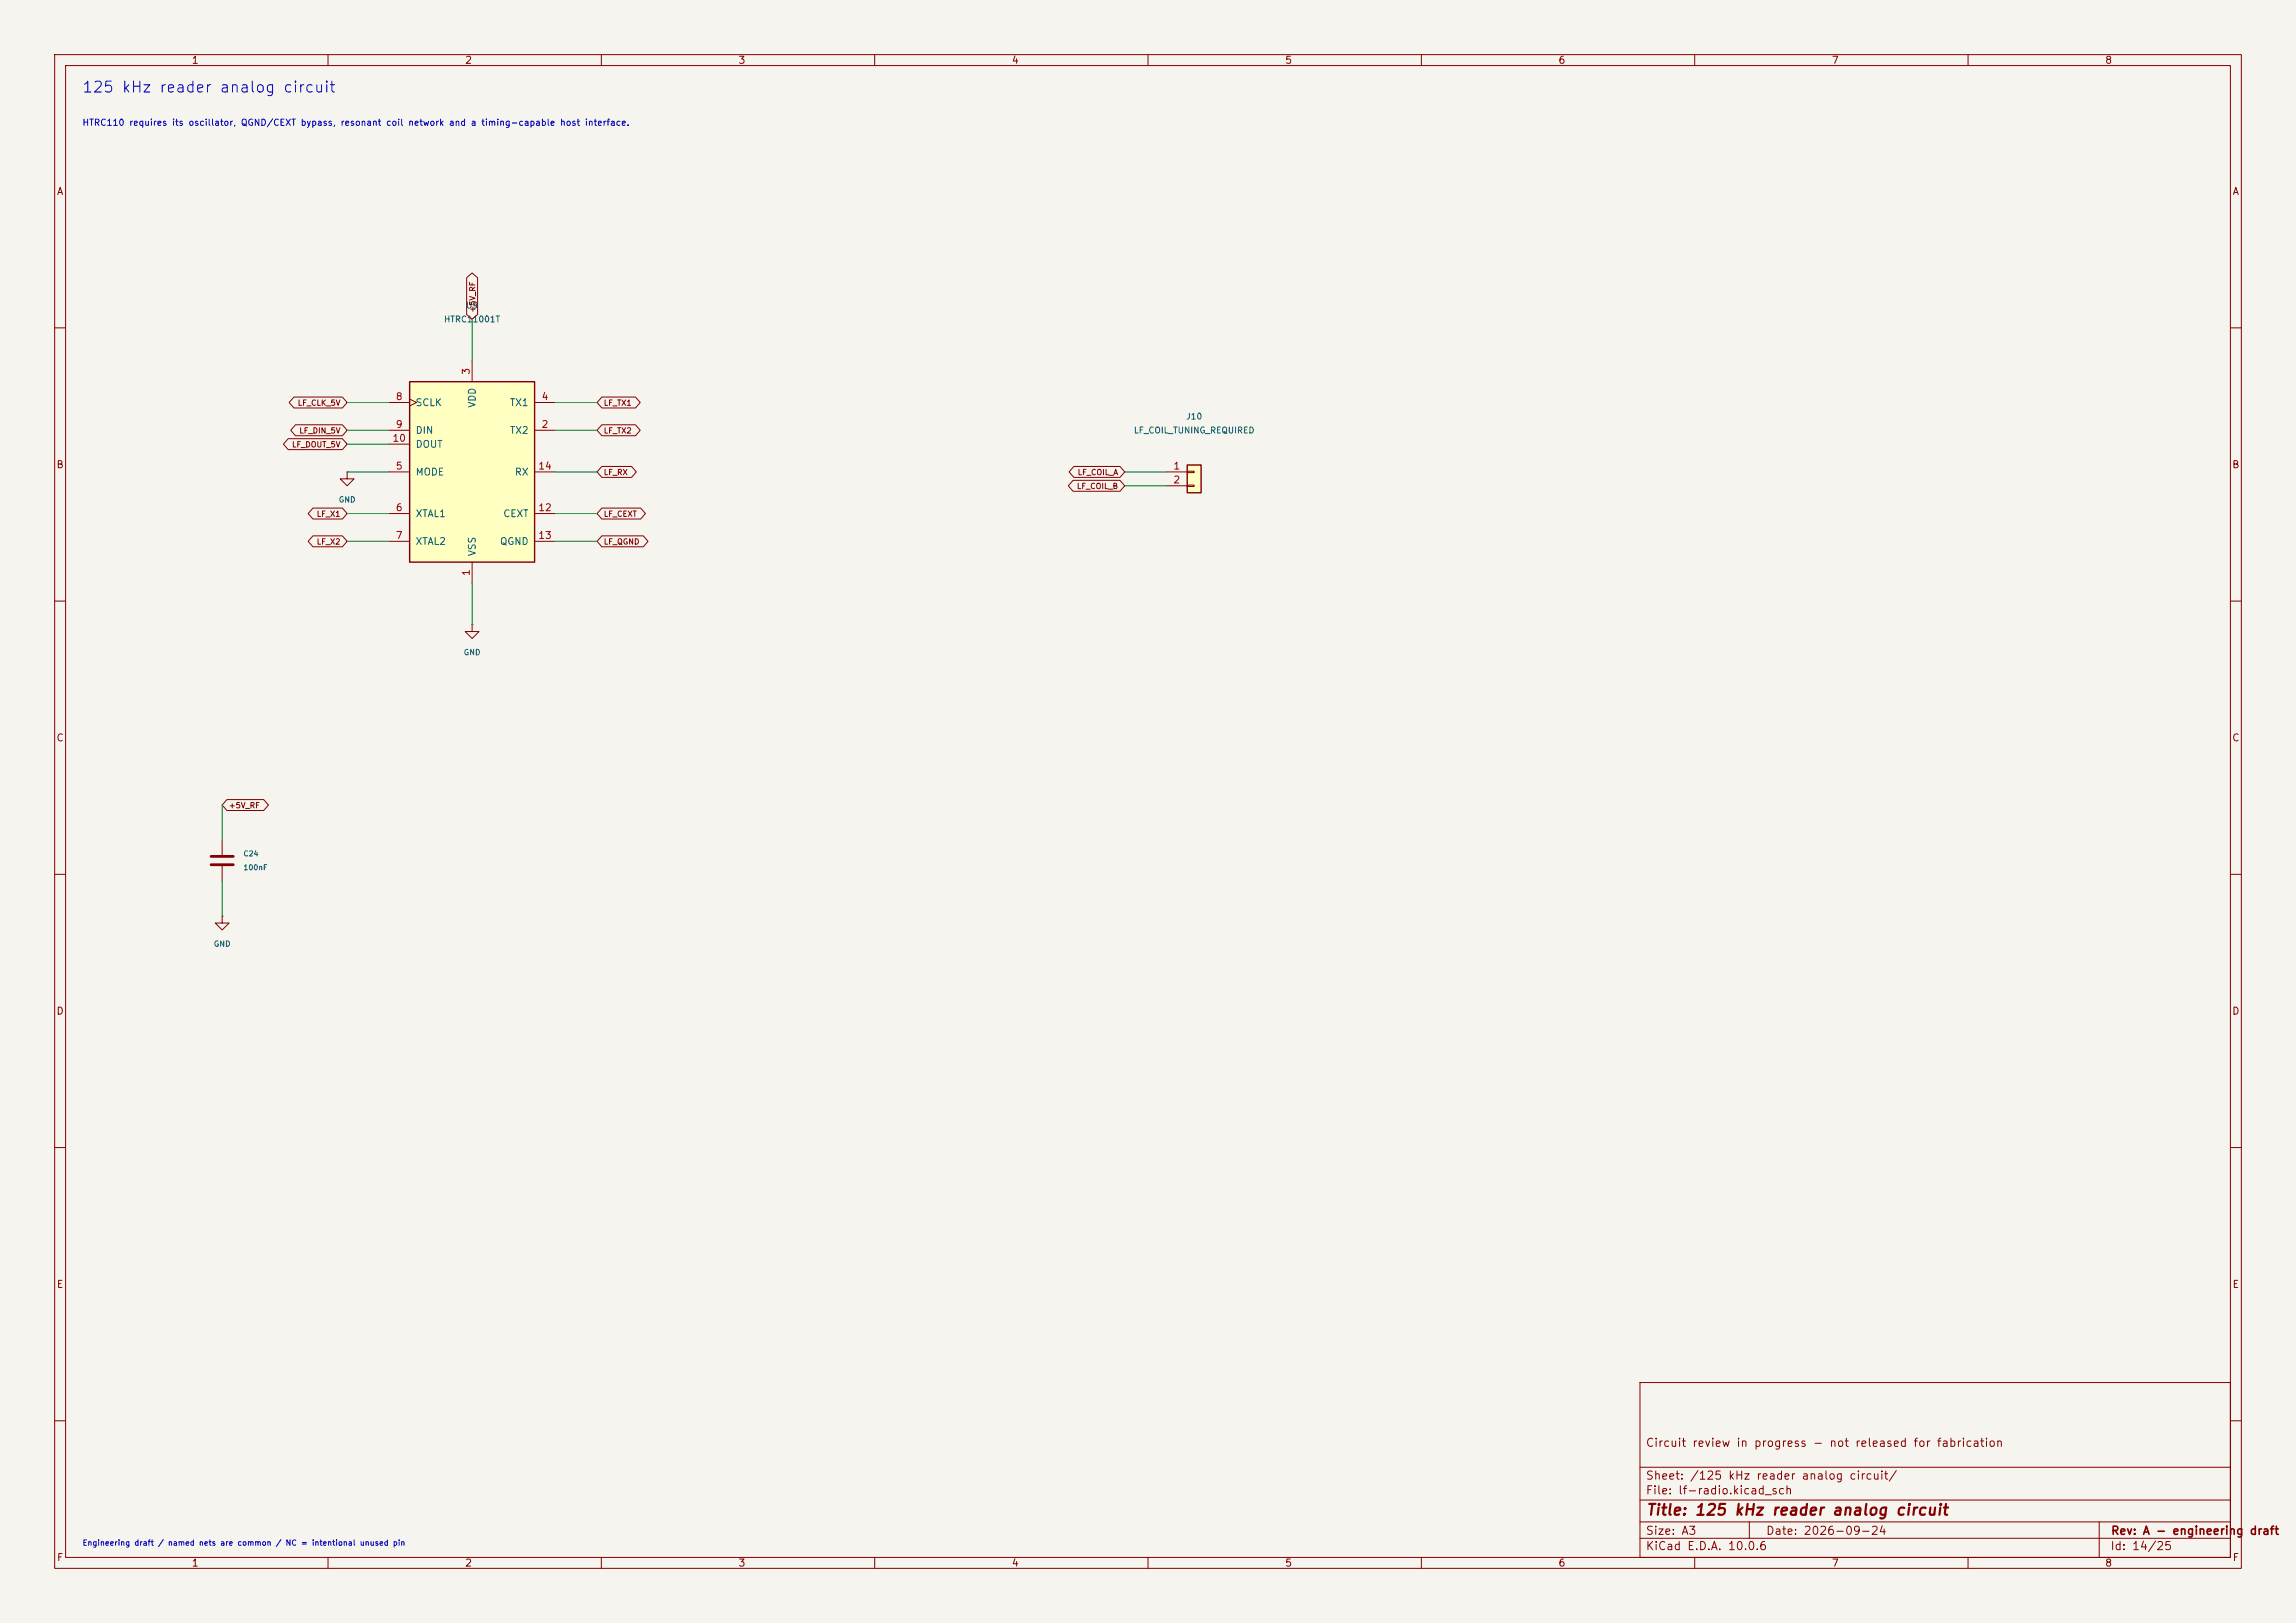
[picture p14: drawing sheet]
<svg xmlns="http://www.w3.org/2000/svg" width="420mm" height="297mm" viewBox="0 0 420 297" stroke-linecap="round" stroke-linejoin="round" font-family="sans-serif">
<defs><g id="words">
<text font-size="2" fill="#0000c2" x="14.9" y="17.4">125 kHz reader analog circuit</text>
<text font-size="2" fill="#840000" x="301" y="277.8">Title: 125 kHz reader analog circuit</text>
<g font-size="1.5" fill="#840000">
<text x="300.9" y="265.1">Circuit review in progress - not released for fabrication</text>
<text x="300.9" y="273.8">File: lf-radio.kicad_sch</text>
<text x="300.9" y="271.1">Sheet: /125 kHz reader analog circuit/</text>
<text x="300.9" y="281.2">Size: A3</text>
<text x="322.9" y="281.2">Date: 2026-09-24</text>
<text x="386" y="281.2">Rev: A - engineering draft</text>
<text x="300.9" y="284">KiCad E.D.A. 10.0.6</text>
<text x="385.9" y="284">Id: 14/25</text>
</g>
<g font-size="1.3" fill="#840000">
<text x="35" y="12">1</text>
<text x="85" y="12">2</text>
<text x="135" y="12">3</text>
<text x="185" y="12">4</text>
<text x="235" y="12">5</text>
<text x="285" y="12">6</text>
<text x="335" y="12">7</text>
<text x="385" y="12">8</text>
<text x="10.3" y="36">A</text>
<text x="408.3" y="36">A</text>
<text x="10.2" y="86">B</text>
<text x="408.2" y="86">B</text>
<text x="10.2" y="136">C</text>
<text x="408.2" y="136">C</text>
<text x="10.2" y="186">D</text>
<text x="408.2" y="186">D</text>
<text x="10.3" y="236">E</text>
<text x="408.3" y="236">E</text>
<text x="10.3" y="286">F</text>
<text x="35" y="287">1</text>
<text x="85" y="287">2</text>
<text x="135" y="287">3</text>
<text x="185" y="287">4</text>
<text x="235" y="287">5</text>
<text x="285" y="287">6</text>
<text x="335" y="287">7</text>
<text x="385" y="287">8</text>
<text x="408.3" y="286">F</text>
</g>
<g font-size="1.3" fill="#a90000">
<text x="86.2" y="68.7" transform="rotate(-90 86.2 68.7)">3</text>
<text x="72.3" y="73.5">8</text>
<text x="99" y="73.5">4</text>
<text x="71.7" y="81.1">10</text>
<text x="72.3" y="78.6">9</text>
<text x="99" y="78.6">2</text>
<text x="72.3" y="86.2">5</text>
<text x="98.4" y="86.2">14</text>
<text x="214.5" y="86.2">1</text>
<text x="214.5" y="88.8">2</text>
<text x="72.3" y="93.8">6</text>
<text x="98.4" y="93.8">12</text>
<text x="72.3" y="98.9">7</text>
<text x="98.4" y="98.9">13</text>
<text x="86.2" y="105.5" transform="rotate(-90 86.2 105.5)">1</text>
</g>
<g font-size="1.3" fill="#006464">
<text x="75.9" y="74.6">SCLK</text>
<text x="87.3" y="74.7" transform="rotate(-90 87.3 74.7)">VDD</text>
<text x="93.2" y="74.6">TX1</text>
<text x="75.9" y="79.7">DIN</text>
<text x="75.9" y="82.2">DOUT</text>
<text x="93.2" y="79.7">TX2</text>
<text x="75.9" y="87.3">MODE</text>
<text x="94.1" y="87.3">RX</text>
<text x="75.9" y="94.9">XTAL1</text>
<text x="92" y="94.9">CEXT</text>
<text x="75.9" y="100">XTAL2</text>
<text x="87.3" y="101.9" transform="rotate(-90 87.3 101.9)">VSS</text>
<text x="91.3" y="100">QGND</text>
</g>
<text font-size="1.2" fill="#0000c2" x="15" y="23.3">HTRC110 requires its oscillator, QGND/CEXT bypass, resonant coil network and a timing-capable host interface.</text>
<g font-size="1.1" fill="#006464">
<text x="81.1" y="59.3">HTRC11001T</text>
<text x="85.1" y="56.7">U9</text>
<text x="216.9" y="77">J10</text>
<text x="207.3" y="79.6">LF_COIL_TUNING_REQUIRED</text>
</g>
<g font-size="1" fill="#840000">
<text x="87.2" y="57.3" transform="rotate(-90 87.2 57.3)">+5V_RF</text>
<text x="54.4" y="74.5">LF_CLK_5V</text>
<text x="110.3" y="74.5">LF_TX1</text>
<text x="53.3" y="82.1">LF_DOUT_5V</text>
<text x="54.7" y="79.6">LF_DIN_5V</text>
<text x="110.3" y="79.6">LF_TX2</text>
<text x="110.3" y="87.2">LF_RX</text>
<text x="196.9" y="89.7">LF_COIL_B</text>
<text x="197" y="87.2">LF_COIL_A</text>
<text x="57.8" y="94.8">LF_X1</text>
<text x="110.3" y="94.8">LF_CEXT</text>
<text x="57.8" y="99.9">LF_X2</text>
<text x="110.3" y="99.9">LF_QGND</text>
<text x="41.8" y="148.1">+5V_RF</text>
</g>
<g font-size="1" fill="#006464">
<text x="61.9" y="92.2">GND</text>
<text x="84.7" y="120.1">GND</text>
<text x="44.4" y="156.9">C24</text>
<text x="44.4" y="159.5">100nF</text>
<text x="39" y="173.5">GND</text>
</g>
<text font-size="1" fill="#0000c2" x="15" y="283.1">Engineering draft / named nets are common / NC = intentional unused pin</text>
</g></defs>
<path d="M0 0h420v297h-420z" fill="#f5f4ef" stroke="#f5f4ef" stroke-width=".18"/>
<g fill="none" stroke="#840000" stroke-width=".18">
<path d="M10 10h400v277h-400zM12 12h396v273h-396zM60 10v2M110 10v2M160 10v2M210 10v2M260 10v2M310 10v2M360 10v2M10 60h2M408 60h2M63.5 86.4v1.2h1.3l-1.3 1.3-1.3-1.3h1.3"/>
<path d="M63.5 86.4h.1M10 110h2M86.4 114.3v1.3h1.2l-1.2 1.2-1.3-1.2h1.3M86.4 114.3h.1M408 110h2M10 160h2M40.6 153.7v2.8M40.6 158.5v2.8M408 160h2M10 210h2M408 210h2M300 253h108v32h-108z"/>
<path d="M10 260h2M300 278.5h108M300 274.5h108M300 268.5h108M320 278.5v3M384 278.5v6.5M408 260h2M60 285v2M110 285v2M160 285v2M210 285v2M260 285v2"/>
<path d="M300 281.5h108M310 285v2M360 285v2"/>
</g>
<path d="M38.6 156.7h4.1M38.6 158.2h4.1" fill="none" stroke="#840000" stroke-width=".51"/>
<path d="M74.9 69.9h22.9v33h-22.9z" fill="#ffffc2"/>
<path d="M74.9 69.9h22.9v33h-22.9z" fill="none" stroke="#840000" stroke-width=".25"/>
<g fill="none" stroke="#840000" stroke-width=".18">
<path d="M71.1 78.7h3.8M71.1 73.7h3.8M74.9 73l1.3 .7-1.3 .6M86.4 66v3.9M97.8 78.7h3.8M97.8 73.7h3.8M71.1 86.4h3.8M71.1 94h3.8M71.1 99.1h3.8M71.1 81.3h3.8M97.8 86.4h3.8M97.8 94h3.8"/>
<path d="M97.8 99.1h3.8M86.4 102.9v3.8"/>
</g>
<path d="M217.2 85.1h2.5v5.1h-2.5z" fill="#ffffc2"/>
<path d="M217.2 85.1h2.5v5.1h-2.5z" fill="none" stroke="#840000" stroke-width=".25"/>
<g fill="none" stroke="#840000" stroke-width=".18">
<path d="M85.4 50.8l1-.8 1 .8v6.7l-1 .9-1-.9zM53.8 72.7h8.8l.9 1-.9 1h-8.8l-.9-1zM54.1 77.7h8.5l.9 1-.9 1h-8.5l-.9-1zM110.1 72.7h6.1l.9 1-.9 1h-6.1l-.9-1zM110.1 77.7h6.1l.9 1-.9 1h-6.1l-.9-1zM52.7 80.3h9.9l.9 1-.9 1h-9.9l-.9-1zM57.2 93h5.4l.9 1-.9 1h-5.4l-.8-1zM57.2 98.1h5.4l.9 1-.9 1h-5.4l-.8-1zM110.1 93h7.1l.9 1-.9 1h-7.1l-.9-1zM110.1 98.1h7.6l.8 1-.8 1h-7.6l-.9-1zM110.1 85.4h5.4l.9 1-.9 1h-5.4l-.9-1zM196.3 87.9h8.6l.8 1-.8 1h-8.6l-.9-1z"/>
<path d="M196.4 85.4h8.5l.8 1-.8 1h-8.5l-.8-1zM213.4 86.4h3.8M213.4 88.9h3.8M217.2 86.2h1.2v.3h-1.2zM217.2 88.8h1.2v.2h-1.2zM41.5 146.3h6.7l.9 1-.9 1h-6.7l-.9-1zM40.6 167.6v1.3h1.3l-1.3 1.3-1.2-1.3h1.2M40.6 167.6h.1"/>
</g>
<g fill="none" stroke="#009600" stroke-width=".18">
<path d="M86.4 58.4v7.6M63.5 78.7h7.6M63.5 73.7h7.6M101.6 78.7h7.6M101.6 73.7h7.6M63.5 86.4h7.6M63.5 81.3h7.6M63.5 94h7.6M63.5 99.1h7.6M101.6 86.4h7.6M101.6 94h7.6M101.6 99.1h7.6"/>
<path d="M205.7 86.4h7.7M205.7 88.9h7.7M86.4 106.7v7.6M40.6 147.3v6.4M40.6 161.3v6.3"/>
</g>
<use href="#words"/>
</svg>
